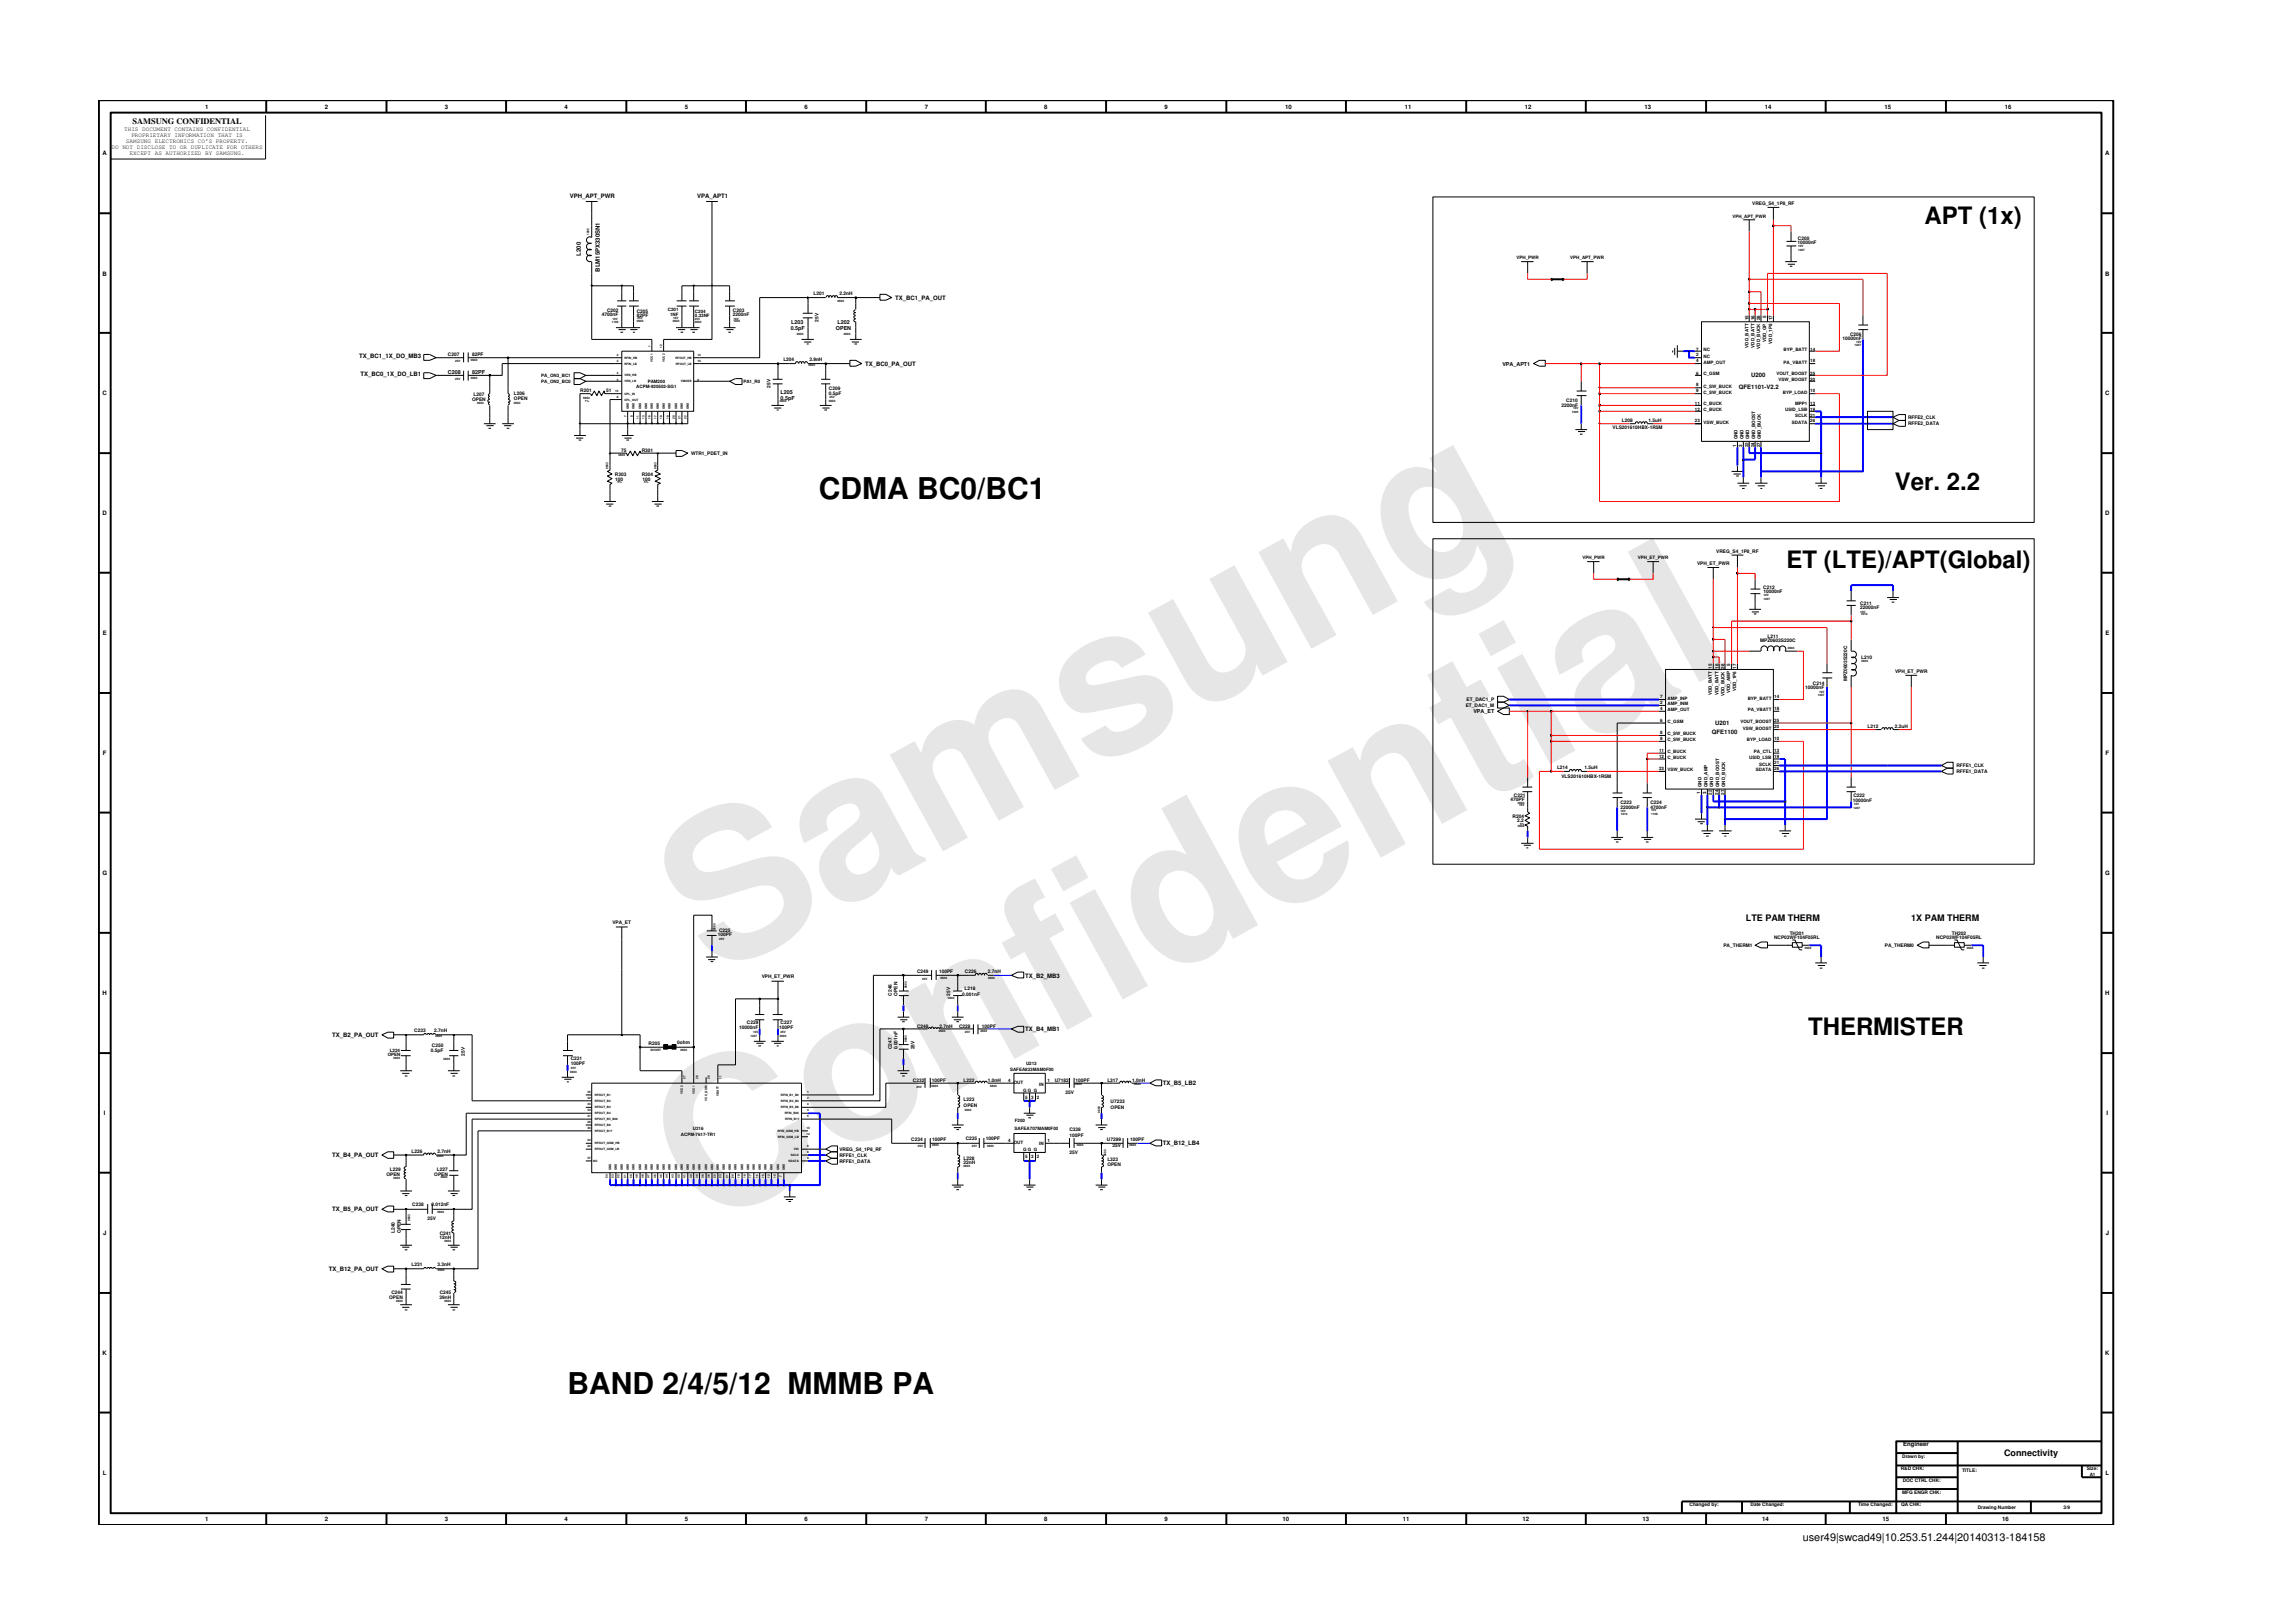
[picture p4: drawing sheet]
<svg xmlns="http://www.w3.org/2000/svg" width="297mm" height="210mm" viewBox="0 0 297 210" stroke-linecap="round" stroke-linejoin="round" font-family="sans-serif">
<defs><g id="words">
<g font-size="26.5" fill="#e6e6e6">
<text x="92.4" y="126.7" transform="rotate(-29 92.4 126.7)">Samsung</text>
<text x="91.1" y="159.4" transform="rotate(-29 91.1 159.4)">Confidential</text>
</g>
<g font-size="3.9">
<text x="106.1" y="64.6">CDMA BC0/BC1</text>
<text x="73.5" y="180.5">BAND 2/4/5/12 MMMB PA</text>
</g>
<g font-size="3.1">
<text x="249.3" y="29.1">APT (1x)</text>
<text x="245.5" y="63.4">Ver. 2.2</text>
<text x="231.4" y="73.5">ET (LTE)/APT(Global)</text>
<text x="234.2" y="134.1">THERMISTER</text>
</g>
<text font-size="1.4" x="233.5" y="199.7">user49|swcad49|10.253.51.244|20140313-184158</text>
<g font-size="1.2">
<text x="226.2" y="119.3">LTE PAM THERM</text>
<text x="247.6" y="119.3">1X PAM THERM</text>
<text x="259.6" y="188.7">Connectivity</text>
</g>
<text font-size="1.1" x="17.2" y="16.1">SAMSUNG CONFIDENTIAL</text>
<g font-size=".8">
<text x="16.1" y="17">THIS DOCUMENT CONTAINS CONFIDENTIAL</text>
<text x="17" y="17.8">PROPRIETARY INFORMATION THAT IS</text>
<text x="26.6" y="14.1">1</text>
<text x="42.1" y="14.1">2</text>
<text x="57.6" y="14.1">3</text>
<text x="73.1" y="14.1">4</text>
<text x="88.7" y="14.1">5</text>
<text x="104.2" y="14.1">6</text>
<text x="119.8" y="14.1">7</text>
<text x="135.3" y="14.1">8</text>
<text x="150.9" y="14.1">9</text>
<text x="166.5" y="14.1">10</text>
<text x="182" y="14.1">11</text>
<text x="197.5" y="14.1">12</text>
<text x="213" y="14.1">13</text>
<text x="228.6" y="14.1">14</text>
<text x="244.1" y="14.1">15</text>
<text x="259.7" y="14.1">16</text>
<text x="13.3" y="20.1">A</text>
<text x="14.5" y="19.3">DO NOT DISCLOSE TO OR DUPLICATE FOR OTHERS</text>
<text x="16.3" y="18.5">SAMSUNG ELECTRONICS CO’S PROPERTY.</text>
<text x="16.8" y="20.1">EXCEPT AS AUTHORIZED BY SAMSUNG.</text>
<text x="272.7" y="20.1">A</text>
<text x="73.8" y="25.6">VPH_APT_PWR</text>
<text x="90.3" y="25.6">VPA_APT1</text>
<text x="13.3" y="35.7">B</text>
<text x="75.2" y="33.1" transform="rotate(-90 75.2 33.1)">L200</text>
<text x="77.7" y="35.2" transform="rotate(-90 77.7 35.2)">BLM15PX330SN1</text>
<text x="272.7" y="35.7">B</text>
<text x="116" y="38.8">TX_BC1_PA_OUT</text>
<text x="46.5" y="46.4">TX_BC1_1X_DO_MB3</text>
<text x="112.1" y="47.4">TX_BC0_PA_OUT</text>
<text x="13.3" y="51.2">C</text>
<text x="46.7" y="48.7">TX_BC0_1X_DO_LB1</text>
<text x="225.2" y="50.4">QFE1101-V2.2</text>
<text x="226.9" y="48.9">U200</text>
<text x="272.7" y="51.2">C</text>
<text x="13.3" y="66.8">D</text>
<text x="272.7" y="66.8">D</text>
<text x="13.3" y="82.3">E</text>
<text x="272.7" y="82.3">E</text>
<text x="221.8" y="95">QFE1100</text>
<text x="222.2" y="93.9">U201</text>
<text x="13.3" y="97.8">F</text>
<text x="272.8" y="97.8">F</text>
<text x="13.3" y="113.3">G</text>
<text x="272.7" y="113.3">G</text>
<text x="13.3" y="128.9">H</text>
<text x="132.8" y="126.6">TX_B2_MB3</text>
<text x="272.7" y="128.9">H</text>
<text x="43.1" y="134.3">TX_B2_PA_OUT</text>
<text x="132.8" y="133.6">TX_B4_MB1</text>
<text x="150.7" y="140.6">TX_B5_LB2</text>
<text x="13.5" y="144.4">I</text>
<text x="43.1" y="149.9">TX_B4_PA_OUT</text>
<text x="150.7" y="148.4">TX_B12_LB4</text>
<text x="272.9" y="144.4">I</text>
<text x="13.4" y="160">J</text>
<text x="43.1" y="156.9">TX_B5_PA_OUT</text>
<text x="272.8" y="160">J</text>
<text x="42.6" y="164.6">TX_B12_PA_OUT</text>
<text x="13.3" y="175.5">K</text>
<text x="272.7" y="175.5">K</text>
<text x="13.3" y="191.1">L</text>
<text x="246.5" y="187.3">Engineer</text>
<text x="272.8" y="191.1">L</text>
<text x="26.6" y="197.1">1</text>
<text x="42.1" y="197.1">2</text>
<text x="57.6" y="197.1">3</text>
<text x="73.1" y="197.1">4</text>
<text x="88.7" y="197.1">5</text>
<text x="104.2" y="197.1">6</text>
<text x="119.8" y="197.1">7</text>
<text x="135.3" y="197.1">8</text>
<text x="150.9" y="197.1">9</text>
<text x="166.1" y="197.1">10</text>
<text x="181.7" y="197.1">11</text>
<text x="197.2" y="197.1">12</text>
<text x="212.8" y="197.1">13</text>
<text x="228.3" y="197.1">14</text>
<text x="243.9" y="197.1">15</text>
<text x="259.4" y="197.1">16</text>
</g>
<g font-size=".7">
<text x="102.4" y="42.8">0.5pF</text>
<text x="102.5" y="42">L203</text>
<text x="108.3" y="42.8">OPEN</text>
<text x="108.5" y="42">L202</text>
<text x="194.6" y="47.3">VPA_APT1</text>
<text x="58" y="48.5">C208</text>
<text x="61.2" y="48.5">82PF</text>
<text x="101.1" y="51.8">0.5pF</text>
<text x="101.1" y="51">L205</text>
<text x="190.9" y="92.4">VPA_ET</text>
</g>
<g font-size=".6">
<text x="224.4" y="28.2">VPH_APT_PWR</text>
<text x="227" y="26.5">VREG_S4_1P8_RF</text>
<text x="196.5" y="33.6">VPH_PWR</text>
<text x="203.4" y="33.6">VPH_APT_PWR</text>
<text x="232.8" y="31.6">10000nF</text>
<text x="232.9" y="31.1">C200</text>
<text x="78" y="41">4700nF</text>
<text x="78.6" y="40.4">C202</text>
<text x="82.5" y="41.1">82PF</text>
<text x="82.5" y="40.5">C205</text>
<text x="86.5" y="40.3">C201</text>
<text x="86.8" y="40.9">1NF</text>
<text x="90" y="41.1">0.33NF</text>
<text x="90" y="40.5">C204</text>
<text x="94.9" y="41">2200nF</text>
<text x="94.9" y="40.4">C203</text>
<text x="105.4" y="38.2">L201</text>
<text x="106" y="41.7" transform="rotate(-90 106 41.7)">25V</text>
<text x="108.7" y="38.2">2.2nH</text>
<text x="226.5" y="41.5" transform="rotate(-90 226.5 41.5)">15</text>
<text x="227.3" y="41.5" transform="rotate(-90 227.3 41.5)">16</text>
<text x="228" y="41.5" transform="rotate(-90 228 41.5)">28</text>
<text x="228.8" y="41.2" transform="rotate(-90 228.8 41.2)">5</text>
<text x="229.6" y="41.5" transform="rotate(-90 229.6 41.5)">17</text>
<text x="58" y="46.1">C207</text>
<text x="61.2" y="46.1">82PF</text>
<text x="101.5" y="46.8">L204</text>
<text x="104.8" y="46.8">3.9nH</text>
<text x="219.7" y="46.9">4</text>
<text x="219.7" y="46.2">2</text>
<text x="219.7" y="45.4">7</text>
<text x="220.7" y="47.1">AMP_OUT</text>
<text x="220.7" y="46.3">NC</text>
<text x="220.7" y="45.5">NC</text>
<text x="226.5" y="45" transform="rotate(-90 226.5 45)">VDD_BATT</text>
<text x="227.3" y="45" transform="rotate(-90 227.3 45)">VDD_BATT</text>
<text x="228" y="45.2" transform="rotate(-90 228 45.2)">VDD_BUCK</text>
<text x="228.8" y="44.3" transform="rotate(-90 228.8 44.3)">VDD_GP</text>
<text x="229.6" y="44.5" transform="rotate(-90 229.6 44.5)">VDD_1P8</text>
<text x="231.1" y="47.1">PA_VBATT</text>
<text x="231.1" y="45.5">BYP_BATT</text>
<text x="234.5" y="46.9">18</text>
<text x="234.5" y="45.4">14</text>
<text x="238.7" y="44.1">10000nF</text>
<text x="239.7" y="43.5">C206</text>
<text x="61.2" y="51.9">OPEN</text>
<text x="61.3" y="51.3">L207</text>
<text x="66.6" y="51.8">OPEN</text>
<text x="66.6" y="51.2">L206</text>
<text x="70.1" y="48.8">PA_ON3_BC1</text>
<text x="70.1" y="49.6">PA_ON2_BC0</text>
<text x="75.2" y="50.7">R201</text>
<text x="78.5" y="50.7">51</text>
<text x="82.4" y="50.3">ACPM-920502-SG1</text>
<text x="83.9" y="49.6">PAM200</text>
<text x="96.3" y="49.6">PA1_R0</text>
<text x="99.8" y="50.2" transform="rotate(-90 99.8 50.2)">25V</text>
<text x="107.4" y="50.6">C209</text>
<text x="107.4" y="51.2">0.5pF</text>
<text x="202.3" y="52.7">2200nF</text>
<text x="202.9" y="52.1">C210</text>
<text x="219.6" y="52.4">11</text>
<text x="219.6" y="53.2">12</text>
<text x="219.7" y="48.5">6</text>
<text x="219.7" y="50.1">8</text>
<text x="219.7" y="50.8">9</text>
<text x="220.7" y="48.6">C_GSM</text>
<text x="220.7" y="50.2">C_SW_BUCK</text>
<text x="220.7" y="51">C_SW_BUCK</text>
<text x="220.7" y="52.5">C_BUCK</text>
<text x="220.7" y="53.3">C_BUCK</text>
<text x="230.1" y="48.6">VOUT_BOOST</text>
<text x="230.4" y="49.4">VSW_BOOST</text>
<text x="231" y="51">BYP_LOAD</text>
<text x="231.3" y="53.3">USID_LSB</text>
<text x="232.5" y="52.5">MPP1</text>
<text x="234.5" y="53.2">19</text>
<text x="234.5" y="49.3">20</text>
<text x="234.5" y="54">21</text>
<text x="234.5" y="48.5">25</text>
<text x="234.5" y="52.4">13</text>
<text x="234.5" y="50.8">10</text>
<text x="80.4" y="58.5">75</text>
<text x="83.1" y="58.5">R301</text>
<text x="89.5" y="58.9">WTR1_PDET_IN</text>
<text x="208.9" y="55.6">VLS201610HBX-1R5M</text>
<text x="210.1" y="54.6">L208</text>
<text x="213.6" y="54.6">1.5uH</text>
<text x="219.6" y="54.7">23</text>
<text x="220.7" y="54.9">VSW_BUCK</text>
<text x="224.9" y="57.9" transform="rotate(-90 224.9 57.9)">1</text>
<text x="225.1" y="56.9" transform="rotate(-90 225.1 56.9)">GND</text>
<text x="225.7" y="57.9" transform="rotate(-90 225.7 57.9)">3</text>
<text x="225.8" y="56.9" transform="rotate(-90 225.8 56.9)">GND</text>
<text x="226.5" y="57.9" transform="rotate(-90 226.5 57.9)">22</text>
<text x="226.6" y="56.9" transform="rotate(-90 226.6 56.9)">GND</text>
<text x="227.3" y="57.9" transform="rotate(-90 227.3 57.9)">24</text>
<text x="227.4" y="56.9" transform="rotate(-90 227.4 56.9)">GND_BOOST</text>
<text x="228" y="57.9" transform="rotate(-90 228 57.9)">27</text>
<text x="228.1" y="56.9" transform="rotate(-90 228.1 56.9)">GND_BUCK</text>
<text x="232.1" y="54.9">SDATA</text>
<text x="232.5" y="54">SCLK</text>
<text x="234.5" y="54.7">26</text>
<text x="247.2" y="54.3">RFFE2_CLK</text>
<text x="247.2" y="55.1">RFFE2_DATA</text>
<text x="79.7" y="61.7">R303</text>
<text x="79.7" y="62.3">100</text>
<text x="83.1" y="61.7">R304</text>
<text x="83.2" y="62.3">100</text>
<text x="222.3" y="71.6">VREG_S4_1P8_RF</text>
<text x="205" y="72.5">VPH_PWR</text>
<text x="212.2" y="72.5">VPH_ET_PWR</text>
<text x="219.8" y="73.2">VPH_ET_PWR</text>
<text x="228.4" y="76.3">C212</text>
<text x="228.4" y="76.9">10000nF</text>
<text x="228" y="83.2">MPZ0603S220C</text>
<text x="229" y="82.6">L211</text>
<text x="241" y="78.3">C211</text>
<text x="241" y="78.9">22000nF</text>
<text x="221.8" y="86.6" transform="rotate(-90 221.8 86.6)">15</text>
<text x="224.1" y="89.8" transform="rotate(-90 224.1 89.8)">VDD_AMP</text>
<text x="224.1" y="86.3" transform="rotate(-90 224.1 86.3)">5</text>
<text x="224.9" y="89.6" transform="rotate(-90 224.9 89.6)">VDD_1P8</text>
<text x="224.9" y="86.6" transform="rotate(-90 224.9 86.6)">17</text>
<text x="233.8" y="89.3">10000nF</text>
<text x="234.8" y="88.7">C214</text>
<text x="239.3" y="88.3" transform="rotate(-90 239.3 88.3)">MPZ0603S220C</text>
<text x="241.1" y="85.3">L210</text>
<text x="245.5" y="87.1">VPH_ET_PWR</text>
<text x="189.9" y="91.6">ET_DAC1_M</text>
<text x="190" y="90.9">ET_DAC1_P</text>
<text x="215.1" y="95.1">8</text>
<text x="215.1" y="95.9">9</text>
<text x="215.1" y="92">4</text>
<text x="215.1" y="93.6">6</text>
<text x="215.1" y="90.5">7</text>
<text x="215.1" y="91.2">2</text>
<text x="216" y="90.6">AMP_INP</text>
<text x="216" y="95.3">C_SW_BUCK</text>
<text x="216" y="92.1">AMP_OUT</text>
<text x="216" y="93.7">C_GSM</text>
<text x="216" y="91.4">AMP_INM</text>
<text x="221.8" y="90.1" transform="rotate(-90 221.8 90.1)">VDD_BATT</text>
<text x="222.6" y="90.1" transform="rotate(-90 222.6 90.1)">VDD_BATT 16</text>
<text x="223.4" y="90.2" transform="rotate(-90 223.4 90.2)">VDD_BUCK 28</text>
<text x="225.5" y="93.7">VOUT_BOOST</text>
<text x="225.8" y="94.5">VSW_BOOST</text>
<text x="226.4" y="92.1">PA_VBATT</text>
<text x="226.4" y="90.6">BYP_BATT</text>
<text x="229.8" y="92">18</text>
<text x="229.8" y="94.3">20</text>
<text x="229.8" y="90.5">14</text>
<text x="229.8" y="93.6">25</text>
<text x="229.8" y="95.9">10</text>
<text x="241.9" y="94.3">L212</text>
<text x="245.5" y="94.3">2.2uH</text>
<text x="201.7" y="99.7">L214</text>
<text x="202.3" y="100.8">VLS201610HBX-1R5M</text>
<text x="205.3" y="99.7">1.5uH</text>
<text x="214.9" y="99.8">23</text>
<text x="214.9" y="97.5">11</text>
<text x="214.9" y="98.2">12</text>
<text x="216" y="96">C_SW_BUCK</text>
<text x="216" y="99.9">VSW_BUCK</text>
<text x="216" y="97.6">C_BUCK</text>
<text x="216" y="98.3">C_BUCK</text>
<text x="220.4" y="102" transform="rotate(-90 220.4 102)">GND</text>
<text x="221.2" y="102" transform="rotate(-90 221.2 102)">GND_AMP</text>
<text x="221.9" y="102" transform="rotate(-90 221.9 102)">GND</text>
<text x="222.7" y="102" transform="rotate(-90 222.7 102)">GND_BOOST</text>
<text x="223.5" y="102" transform="rotate(-90 223.5 102)">GND_BUCK</text>
<text x="226.3" y="96">BYP_LOAD</text>
<text x="226.6" y="98.3">USID_LSB</text>
<text x="227.2" y="97.6">PA_CTL</text>
<text x="227.5" y="99.9">SDATA</text>
<text x="227.9" y="99.2">SCLK</text>
<text x="229.8" y="98.2">19</text>
<text x="229.8" y="99">21</text>
<text x="229.8" y="99.8">26</text>
<text x="229.8" y="97.5">13</text>
<text x="253.4" y="100.2">RFFE1_DATA</text>
<text x="253.4" y="99.4">RFFE1_CLK</text>
<text x="195.7" y="103.8">470PF</text>
<text x="195.9" y="105.9">R204</text>
<text x="196.1" y="103.2">C221</text>
<text x="196.5" y="106.5">2.2</text>
<text x="209.9" y="104.8">22000nF</text>
<text x="209.9" y="104.2">C223</text>
<text x="213.8" y="104.2">C224</text>
<text x="213.8" y="104.8">4700nF</text>
<text x="220.2" y="102.9" transform="rotate(-90 220.2 102.9)">1</text>
<text x="221" y="102.9" transform="rotate(-90 221 102.9)">3</text>
<text x="221.8" y="103" transform="rotate(-90 221.8 103)">22</text>
<text x="222.6" y="103" transform="rotate(-90 222.6 103)">24</text>
<text x="223.4" y="103" transform="rotate(-90 223.4 103)">27</text>
<text x="240" y="103.9">10000nF</text>
<text x="240.1" y="103.3">C222</text>
<text x="79.3" y="119.7">VPA_ET</text>
<text x="93" y="121.3">100PF</text>
<text x="93.2" y="120.7">C225</text>
<text x="223.3" y="122.7">PA_THERM1</text>
<text x="229.8" y="121.7">NCP03WF104F05RL</text>
<text x="231.8" y="121.1">TH201</text>
<text x="244.2" y="122.7">PA_THERM0</text>
<text x="250.8" y="121.7">NCP03WF104F05RL</text>
<text x="252.8" y="121.1">TH202</text>
<text x="98.7" y="126.7">VPH_ET_PWR</text>
<text x="115.5" y="129" transform="rotate(-90 115.5 129)">C246</text>
<text x="116.3" y="129" transform="rotate(-90 116.3 129)">OPEN</text>
<text x="118.8" y="126.1">C249</text>
<text x="121.6" y="126.1">100PF</text>
<text x="123.1" y="129" transform="rotate(-90 123.1 129)">25V</text>
<text x="124.6" y="129.1">0.001nF</text>
<text x="124.9" y="128.3">L218</text>
<text x="125" y="126.1">C226</text>
<text x="128" y="126.1">2.7nH</text>
<text x="50.2" y="136.8">OPEN</text>
<text x="50.5" y="136.3">L224</text>
<text x="53.7" y="133.8">C233</text>
<text x="55.8" y="136.3">0.5pF</text>
<text x="55.9" y="135.7">C250</text>
<text x="56.2" y="133.8">2.7nH</text>
<text x="60.2" y="136.8" transform="rotate(-90 60.2 136.8)">25V</text>
<text x="73.9" y="137.4">C231</text>
<text x="73.9" y="138">100PF</text>
<text x="84" y="135.4">R205</text>
<text x="87.7" y="135.2">0ohm</text>
<text x="95.8" y="133.3">10000nF</text>
<text x="96.8" y="132.7">C229</text>
<text x="101" y="133.3">100PF</text>
<text x="101.1" y="132.7">C227</text>
<text x="115.5" y="135.9" transform="rotate(-90 115.5 135.9)">C247</text>
<text x="116.3" y="135.9" transform="rotate(-90 116.3 135.9)">0.001nF</text>
<text x="118.5" y="135.9" transform="rotate(-90 118.5 135.9)">25V</text>
<text x="118.8" y="133.1">C248</text>
<text x="121.7" y="133.1">2.7nH</text>
<text x="124.2" y="133.1">C228</text>
<text x="127.2" y="133.1">100PF</text>
<text x="132.9" y="138">U213</text>
<text x="118.3" y="140.2">C232</text>
<text x="120.7" y="140.2">100PF</text>
<text x="124.8" y="140.2">L222</text>
<text x="124.8" y="142.6">L223</text>
<text x="124.8" y="143.5">OPEN</text>
<text x="128" y="140.2">1.0nH</text>
<text x="130.6" y="140.2">4</text>
<text x="130.8" y="138.8">SAFEA833MAM0F00</text>
<text x="131.3" y="140.5">OUT</text>
<text x="132.6" y="141.4">G G G</text>
<text x="132.8" y="142.4">5</text>
<text x="133.6" y="142.4">3</text>
<text x="134.3" y="142.4">2</text>
<text x="134.6" y="140.7">IN</text>
<text x="135.7" y="140.2">1</text>
<text x="136.6" y="140.2">U7182</text>
<text x="138" y="141.7">25V</text>
<text x="139.3" y="140.2">100PF</text>
<text x="143.5" y="140.2">L317</text>
<text x="143.9" y="143.6">OPEN</text>
<text x="143.9" y="142.9">U7233</text>
<text x="146.7" y="140.2">1.0nH</text>
<text x="53.3" y="149.3">L226</text>
<text x="56.7" y="149.3">2.7nH</text>
<text x="88.2" y="147.1">ACPM-7617-TR1</text>
<text x="89.8" y="146.4">U216</text>
<text x="108.7" y="149.1">VREG_S4_1P8_RF</text>
<text x="108.7" y="149.9">RFFE1_CLK</text>
<text x="118.1" y="147.9">C234</text>
<text x="120.8" y="147.9">100PF</text>
<text x="125.1" y="147.7">C235</text>
<text x="127.7" y="147.7">100PF</text>
<text x="130.6" y="147.9">4</text>
<text x="131.3" y="148.2">OUT</text>
<text x="131.4" y="146.4">SAFEA707MAM0F00</text>
<text x="131.5" y="145.4">F200</text>
<text x="132.6" y="149.1">G G G</text>
<text x="134.6" y="148.4">IN</text>
<text x="135.7" y="147.9">1</text>
<text x="138.5" y="149.5">25V</text>
<text x="138.5" y="147.3">100PF</text>
<text x="138.5" y="146.5">C338</text>
<text x="143.4" y="147.9">U7299</text>
<text x="144.1" y="148.6">25V</text>
<text x="146.4" y="147.9">100PF</text>
<text x="50.1" y="152.3">OPEN</text>
<text x="50.5" y="151.8">L229</text>
<text x="56.3" y="152.3">OPEN</text>
<text x="56.6" y="151.8">L227</text>
<text x="108.7" y="150.6">RFFE1_DATA</text>
<text x="124.8" y="150.2">L228</text>
<text x="124.8" y="150.8">22nH</text>
<text x="132.8" y="150.1">5</text>
<text x="133.6" y="150.1">3</text>
<text x="134.3" y="150.1">2</text>
<text x="143.5" y="150.4">L323</text>
<text x="143.5" y="151">OPEN</text>
<text x="51.2" y="159.7" transform="rotate(-90 51.2 159.7)">L240</text>
<text x="51.9" y="159.7" transform="rotate(-90 51.9 159.7)">OPEN</text>
<text x="53.4" y="156.3">C238</text>
<text x="55.4" y="158">25V</text>
<text x="55.9" y="156.3">0.012nF</text>
<text x="56.9" y="160.5">12nH</text>
<text x="57" y="160">C241</text>
<text x="50.7" y="167.7">C244</text>
<text x="53.3" y="164.1">L231</text>
<text x="56.7" y="164.1">3.3nH</text>
<text x="57" y="167.7">C245</text>
<text x="50.4" y="168.3">OPEN</text>
<text x="56.9" y="168.3">39nH</text>
<text x="246.2" y="190.4">R&amp;D CHK:</text>
<text x="246.4" y="188.9">Drawn by:</text>
<text x="254.2" y="190.7">TITLE:</text>
<text x="270.3" y="190.4">Size:</text>
<text x="270.7" y="191.2">A1</text>
<text x="218.9" y="195.1">Changed by:</text>
<text x="226.8" y="195.1">Date Changed:</text>
<text x="240.7" y="195.1">Time Changed:</text>
<text x="246.3" y="195.1">QA CHK:</text>
<text x="246.4" y="193.6">MFG ENGR CHK:</text>
<text x="246.5" y="192">DOC CTRL CHK:</text>
<text x="256.2" y="195.5">Drawing Number</text>
<text x="267.3" y="195.5">3/9</text>
</g>
<g font-size=".4">
<text x="76.3" y="30.4" transform="rotate(-90 76.3 30.4)">1005</text>
<text x="232.9" y="32.5">1207</text>
<text x="232.9" y="32.1">10V</text>
<text x="79.3" y="41.9">1106</text>
<text x="79.4" y="41.4">10V</text>
<text x="82.5" y="41.7">0603</text>
<text x="82.6" y="41.4">25V</text>
<text x="87.2" y="41.7">0603</text>
<text x="87.2" y="41.4">16V</text>
<text x="90" y="41.9">0603</text>
<text x="90" y="41.4">25V</text>
<text x="95" y="41.7">1005</text>
<text x="95" y="41.4">10V</text>
<text x="108.5" y="39.2">0603</text>
<text x="59" y="46.9">25V</text>
<text x="61" y="46.7">0603</text>
<text x="79.9" y="46.2">2</text>
<text x="79.9" y="46.9">3</text>
<text x="80.9" y="46.5">RFIN_HB</text>
<text x="80.9" y="47.2">RFIN_LB</text>
<text x="84.3" y="44.9" transform="rotate(-90 84.3 44.9)">1</text>
<text x="84.6" y="46.9" transform="rotate(-90 84.6 46.9)">VCC1</text>
<text x="85.8" y="45.1" transform="rotate(-90 85.8 45.1)">12</text>
<text x="86.1" y="46.9" transform="rotate(-90 86.1 46.9)">VCC2</text>
<text x="87.5" y="46.5">RFOUT_HB</text>
<text x="87.5" y="47.2">RFOUT_LB</text>
<text x="90.4" y="46.2">14</text>
<text x="90.4" y="46.9">10</text>
<text x="103.2" y="43.4">0603</text>
<text x="104.7" y="47.4">0603</text>
<text x="109.3" y="43.4">0603</text>
<text x="240.2" y="44.8">1207</text>
<text x="240.5" y="44.4">10V</text>
<text x="59" y="49.2">25V</text>
<text x="61" y="49.1">0603</text>
<text x="61.8" y="52.4">0603</text>
<text x="66.6" y="52.4">0603</text>
<text x="75.5" y="51.7">0603</text>
<text x="75.8" y="52.1">1%</text>
<text x="79.7" y="50.8">15</text>
<text x="79.9" y="51.6">8</text>
<text x="79.9" y="48.5">4</text>
<text x="79.9" y="49.3">5</text>
<text x="80.9" y="51.1">CPL_IN</text>
<text x="80.9" y="51.9">CPL_OUT</text>
<text x="80.9" y="48.8">VEN_HB</text>
<text x="80.9" y="49.5">VEN_LB</text>
<text x="81.4" y="53" transform="rotate(-90 81.4 53)">GND</text>
<text x="82.2" y="53" transform="rotate(-90 82.2 53)">GND</text>
<text x="83.1" y="53" transform="rotate(-90 83.1 53)">GND</text>
<text x="83.8" y="53" transform="rotate(-90 83.8 53)">GND</text>
<text x="84.6" y="53" transform="rotate(-90 84.6 53)">GND</text>
<text x="85.3" y="53" transform="rotate(-90 85.3 53)">GND</text>
<text x="86.1" y="53" transform="rotate(-90 86.1 53)">GND</text>
<text x="86.9" y="53" transform="rotate(-90 86.9 53)">GND</text>
<text x="87.7" y="53" transform="rotate(-90 87.7 53)">GND</text>
<text x="88.2" y="49.5">VMODE</text>
<text x="88.5" y="53" transform="rotate(-90 88.5 53)">GND</text>
<text x="89.2" y="53" transform="rotate(-90 89.2 53)">GND</text>
<text x="90.4" y="49.3">6</text>
<text x="101" y="52.1">0603</text>
<text x="107.4" y="52">0603</text>
<text x="107.5" y="51.6">25V</text>
<text x="203.6" y="53.5">1005</text>
<text x="203.8" y="53">10V</text>
<text x="80.1" y="59.1">0603</text>
<text x="81.1" y="54" transform="rotate(-90 81.1 54)">7</text>
<text x="82" y="54" transform="rotate(-90 82 54)">9</text>
<text x="82.7" y="54.2" transform="rotate(-90 82.7 54.2)">11</text>
<text x="83.5" y="54.2" transform="rotate(-90 83.5 54.2)">13</text>
<text x="84.3" y="54.2" transform="rotate(-90 84.3 54.2)">16</text>
<text x="85" y="54.2" transform="rotate(-90 85 54.2)">17</text>
<text x="85.8" y="54.2" transform="rotate(-90 85.8 54.2)">18</text>
<text x="86.6" y="54.2" transform="rotate(-90 86.6 54.2)">19</text>
<text x="87.4" y="54.2" transform="rotate(-90 87.4 54.2)">20</text>
<text x="88.2" y="54.2" transform="rotate(-90 88.2 54.2)">21</text>
<text x="88.9" y="54.2" transform="rotate(-90 88.9 54.2)">22</text>
<text x="78.8" y="60.8" transform="rotate(-90 78.8 60.8)">0603</text>
<text x="80" y="62.6">5%</text>
<text x="83.5" y="62.6">5%</text>
<text x="85" y="60.8" transform="rotate(-90 85 60.8)">0603</text>
<text x="228.4" y="77.8">1207</text>
<text x="228.4" y="77.3">10V</text>
<text x="241" y="79.4">10V</text>
<text x="241.1" y="79.7">1810</text>
<text x="231.6" y="84">0603</text>
<text x="235.6" y="89.7">10V</text>
<text x="241.2" y="85.8">0603</text>
<text x="235.5" y="90.2">1207</text>
<text x="196.6" y="107.2">0603</text>
<text x="196.6" y="104.2">0603</text>
<text x="196.8" y="104.5">16V</text>
<text x="196.9" y="106.8">5%</text>
<text x="209.9" y="105.2">10V</text>
<text x="210" y="105.5">1810</text>
<text x="213.9" y="105.5">1106</text>
<text x="213.9" y="105">10V</text>
<text x="240.1" y="104.8">1207</text>
<text x="240.1" y="104.3">10V</text>
<text x="92.7" y="120.5" transform="rotate(-90 92.7 120.5)">0603</text>
<text x="93.2" y="121.8">25V</text>
<text x="233.8" y="122.9">0603</text>
<text x="254.8" y="122.9">0603</text>
<text x="117.5" y="128" transform="rotate(-90 117.5 128)">0603</text>
<text x="119.5" y="126.9">25V</text>
<text x="121.8" y="126.8">0603</text>
<text x="122.8" y="129.4">0603</text>
<text x="128" y="126.8">0603</text>
<text x="51" y="137.1">0603</text>
<text x="56.4" y="134.3">0603</text>
<text x="57.4" y="137.3">0603</text>
<text x="84.3" y="136.1">SHORT</text>
<text x="88.2" y="136.1">0603</text>
<text x="97.2" y="134.3">1207</text>
<text x="97.6" y="133.9">10V</text>
<text x="101" y="134.3">0603</text>
<text x="101.1" y="133.9">25V</text>
<text x="117.5" y="135" transform="rotate(-90 117.5 135)">0603</text>
<text x="121.6" y="133.7">0603</text>
<text x="125" y="133.9">25V</text>
<text x="127" y="133.7">0603</text>
<text x="73.8" y="139">0603</text>
<text x="73.9" y="138.5">25V</text>
<text x="76.1" y="142.4">32</text>
<text x="76.1" y="143.9">33</text>
<text x="76.1" y="143.2">34</text>
<text x="76.1" y="141.6">35</text>
<text x="77.1" y="142.7">RFOUT_B2</text>
<text x="77.1" y="143.6">RFOUT_B3</text>
<text x="77.1" y="142">RFOUT_B1</text>
<text x="88.5" y="141.7" transform="rotate(-90 88.5 141.7)">VCC2</text>
<text x="88.8" y="139.8" transform="rotate(-90 88.8 139.8)">27</text>
<text x="90" y="141.7" transform="rotate(-90 90 141.7)">VCC1</text>
<text x="90.4" y="139.8" transform="rotate(-90 90.4 139.8)">28</text>
<text x="91.6" y="142.6" transform="rotate(-90 91.6 142.6)">VCC_GSM</text>
<text x="91.9" y="139.8" transform="rotate(-90 91.9 139.8)">26</text>
<text x="93.1" y="142" transform="rotate(-90 93.1 142)">VBATT</text>
<text x="93.5" y="139.8" transform="rotate(-90 93.5 139.8)">11</text>
<text x="101.2" y="142">RFIN_B1_B2</text>
<text x="101.2" y="143.6">RFIN_B5_B8</text>
<text x="101.2" y="142.7">RFIN_B3_B4</text>
<text x="104.6" y="143.9">3</text>
<text x="104.6" y="141.6">1</text>
<text x="104.6" y="143.2">4</text>
<text x="104.6" y="142.4">2</text>
<text x="118.7" y="140.9">25V</text>
<text x="120.7" y="140.8">0603</text>
<text x="125" y="143.9">0603</text>
<text x="128.3" y="140.8">0603</text>
<text x="139.3" y="140.6">0603</text>
<text x="146.9" y="140.6">0603</text>
<text x="56.6" y="149.9">0603</text>
<text x="76.1" y="144.7">31</text>
<text x="76.1" y="147.8">24</text>
<text x="76.1" y="145.5">29</text>
<text x="76.1" y="146.3">30</text>
<text x="76.1" y="148.6">22</text>
<text x="77.1" y="145.1">RFOUT_B5_B26</text>
<text x="77.1" y="144.4">RFOUT_B4</text>
<text x="77.1" y="148.3">RFOUT_GSM_HB</text>
<text x="77.1" y="145.9">RFOUT_B8</text>
<text x="77.1" y="146.6">RFOUT_B17</text>
<text x="77.1" y="149">RFOUT_GSM_LB</text>
<text x="100.7" y="146.6">RFIN_GSM_HB</text>
<text x="100.8" y="147.4">RFIN_GSM_LB</text>
<text x="101.7" y="144.4">RFIN_B26</text>
<text x="101.7" y="145.1">RFIN_B17</text>
<text x="102.4" y="149.8">SCLK</text>
<text x="102.8" y="149">VIO</text>
<text x="104.5" y="146.3">13</text>
<text x="104.5" y="147.1">14</text>
<text x="104.6" y="148.6">6</text>
<text x="104.6" y="149.4">8</text>
<text x="104.6" y="144.7">5</text>
<text x="118.9" y="148.6">25V</text>
<text x="120.8" y="148.5">0603</text>
<text x="125.9" y="148.6">25V</text>
<text x="127.9" y="148.6">0603</text>
<text x="139.5" y="148.5">0603</text>
<text x="142.5" y="144.1" transform="rotate(-90 142.5 144.1)">0603</text>
<text x="143.3" y="149.8" transform="rotate(-90 143.3 149.8)">0603</text>
<text x="146.3" y="148.4">0603</text>
<text x="51" y="152.8">0603</text>
<text x="57.1" y="152.6">0603</text>
<text x="76.1" y="150.2">37</text>
<text x="76.9" y="150.5">NC</text>
<text x="78.7" y="152.6" transform="rotate(-90 78.7 152.6)">54</text>
<text x="79.2" y="151.6" transform="rotate(-90 79.2 151.6)">GND</text>
<text x="79.5" y="152.6" transform="rotate(-90 79.5 152.6)">53</text>
<text x="79.9" y="151.6" transform="rotate(-90 79.9 151.6)">GND</text>
<text x="80.3" y="152.6" transform="rotate(-90 80.3 152.6)">52</text>
<text x="80.7" y="151.6" transform="rotate(-90 80.7 151.6)">GND</text>
<text x="81.1" y="152.6" transform="rotate(-90 81.1 152.6)">51</text>
<text x="81.4" y="151.6" transform="rotate(-90 81.4 151.6)">GND</text>
<text x="81.9" y="152.6" transform="rotate(-90 81.9 152.6)">50</text>
<text x="82.2" y="151.6" transform="rotate(-90 82.2 151.6)">GND</text>
<text x="82.6" y="152.6" transform="rotate(-90 82.6 152.6)">49</text>
<text x="83.1" y="151.6" transform="rotate(-90 83.1 151.6)">GND</text>
<text x="83.4" y="152.6" transform="rotate(-90 83.4 152.6)">48</text>
<text x="83.8" y="151.6" transform="rotate(-90 83.8 151.6)">GND</text>
<text x="84.2" y="152.6" transform="rotate(-90 84.2 152.6)">47</text>
<text x="84.6" y="151.6" transform="rotate(-90 84.6 151.6)">GND</text>
<text x="85" y="152.6" transform="rotate(-90 85 152.6)">46</text>
<text x="85.3" y="151.6" transform="rotate(-90 85.3 151.6)">GND</text>
<text x="85.8" y="152.6" transform="rotate(-90 85.8 152.6)">45</text>
<text x="86.1" y="151.6" transform="rotate(-90 86.1 151.6)">GND</text>
<text x="86.5" y="152.6" transform="rotate(-90 86.5 152.6)">44</text>
<text x="86.9" y="151.6" transform="rotate(-90 86.9 151.6)">GND</text>
<text x="87.3" y="152.6" transform="rotate(-90 87.3 152.6)">43</text>
<text x="87.7" y="151.6" transform="rotate(-90 87.7 151.6)">GND</text>
<text x="88.1" y="152.6" transform="rotate(-90 88.1 152.6)">42</text>
<text x="88.5" y="151.6" transform="rotate(-90 88.5 151.6)">GND</text>
<text x="88.8" y="152.6" transform="rotate(-90 88.8 152.6)">41</text>
<text x="89.2" y="151.6" transform="rotate(-90 89.2 151.6)">GND</text>
<text x="89.7" y="152.6" transform="rotate(-90 89.7 152.6)">40</text>
<text x="90" y="151.6" transform="rotate(-90 90 151.6)">GND</text>
<text x="90.4" y="152.6" transform="rotate(-90 90.4 152.6)">39</text>
<text x="90.8" y="151.6" transform="rotate(-90 90.8 151.6)">GND</text>
<text x="91.2" y="152.6" transform="rotate(-90 91.2 152.6)">38</text>
<text x="91.6" y="151.6" transform="rotate(-90 91.6 151.6)">GND</text>
<text x="91.9" y="152.6" transform="rotate(-90 91.9 152.6)">36</text>
<text x="92.4" y="151.6" transform="rotate(-90 92.4 151.6)">GND</text>
<text x="92.7" y="152.6" transform="rotate(-90 92.7 152.6)">25</text>
<text x="93.1" y="151.6" transform="rotate(-90 93.1 151.6)">GND</text>
<text x="93.5" y="152.6" transform="rotate(-90 93.5 152.6)">23</text>
<text x="93.9" y="151.6" transform="rotate(-90 93.9 151.6)">GND</text>
<text x="94.3" y="152.6" transform="rotate(-90 94.3 152.6)">21</text>
<text x="94.7" y="151.6" transform="rotate(-90 94.7 151.6)">GND</text>
<text x="95.1" y="152.6" transform="rotate(-90 95.1 152.6)">20</text>
<text x="95.4" y="151.6" transform="rotate(-90 95.4 151.6)">GND</text>
<text x="95.8" y="152.6" transform="rotate(-90 95.8 152.6)">19</text>
<text x="96.3" y="151.6" transform="rotate(-90 96.3 151.6)">GND</text>
<text x="96.6" y="152.6" transform="rotate(-90 96.6 152.6)">18</text>
<text x="97" y="151.6" transform="rotate(-90 97 151.6)">GND</text>
<text x="97.4" y="152.6" transform="rotate(-90 97.4 152.6)">17</text>
<text x="97.8" y="151.6" transform="rotate(-90 97.8 151.6)">GND</text>
<text x="98.2" y="152.6" transform="rotate(-90 98.2 152.6)">16</text>
<text x="98.6" y="151.6" transform="rotate(-90 98.6 151.6)">GND</text>
<text x="99" y="152.6" transform="rotate(-90 99 152.6)">15</text>
<text x="99.3" y="151.6" transform="rotate(-90 99.3 151.6)">GND</text>
<text x="99.7" y="152.6" transform="rotate(-90 99.7 152.6)">12</text>
<text x="100.1" y="151.6" transform="rotate(-90 100.1 151.6)">GND</text>
<text x="100.5" y="152.6" transform="rotate(-90 100.5 152.6)">10</text>
<text x="100.9" y="151.6" transform="rotate(-90 100.9 151.6)">GND</text>
<text x="101.3" y="152.5" transform="rotate(-90 101.3 152.5)">7</text>
<text x="101.7" y="151.6" transform="rotate(-90 101.7 151.6)">GND</text>
<text x="102.2" y="150.5">SDATA</text>
<text x="104.6" y="150.2">9</text>
<text x="124.8" y="151.2">0603</text>
<text x="53.1" y="158.2" transform="rotate(-90 53.1 158.2)">0603</text>
<text x="56.7" y="157.1">0603</text>
<text x="57.6" y="160.9">0603</text>
<text x="56.7" y="164.6">0603</text>
<text x="51.3" y="168.7">0603</text>
<text x="57.6" y="168.7">0603</text>
</g>
</g></defs>
<g fill="none" stroke="#000" stroke-width=".13">
<path d="M34.4 14.9v5.7h-20.1M75.9 26.1h1.5M76.6 36.9h.1v.1h-.1zM76.6 31.6a.42 .42 0 0 0-.6 .3 .42 .42 0 0 0 .6 .4M76.7 26.1v4.7a.42 .42 0 0 0-.7 .3 .42 .42 0 0 0 .6 .4M76.7 37h5.4v2M76.7 33.9v10.1h7.7v1.5M76.7 32.4a.42 .42 0 0 0-.7 .3 .42 .42 0 0 0 .6 .4M76.7 33.1a.42 .42 0 0 0-.7 .3 .42 .42 0 0 0 .6 .4M80 39.7h1.1M80 39h1.1M80.5 36.9h.1v.1h-.1z"/>
<path d="M80.5 37v2M80.5 39.7v2.7M81.5 39h1.2M81.5 39.7h1.2M82.1 39.7v2.7M87.7 39.7h1.2M87.7 39h1.2M88.3 39v-2h6.2v2M88.3 39.7v2.7M89.3 39.7h1.2M89.3 39h1.2M89.8 36.9h.1v.1h-.1z"/>
<path d="M89.9 37v2M89.9 39.7v2.7M91.5 26.1h1.5M92.1 36.9h.2v.1h-.2zM92.2 26.1v17.9h-6.2v1.5M93.9 39.7h1.3M93.9 39h1.3M94.5 39.7v2.7M104.6 38.5h.1v.1h-.1zM104.7 38.6v2M107 38.6h-8.6v7.7h-8.5M107.1 38.5v-.2h.1h.1l.1 .2"/>
<path d="M107.4 38.5v-.2h.2h.1v.2M107.8 38.5l.1-.2h.1h.1v.2M108.2 38.5v-.2h.1h.1l.1 .2M108.5 38.6h5.5M110.8 38.5h.1v.1h-.1zM110.9 38.6v1.5M114 38.1h.8l.7 .5-.7 .3h-.8zM185.6 25.5h77.9v42.2h-77.9zM197 33.9h1.7M197.9 33.9v1.5M204.8 33.9h1.6M205.6 33.9v1.5"/>
<path d="M225.8 28.5h1.6M226.5 40h.2v.2h-.2zM226.5 39.2h.2v.2h-.2zM226.5 37.7h.2v.2h-.2zM226.5 36.1h.2v.2h-.2zM226.6 28.5v1.5M227.3 40h.1v.2h-.1zM228.9 40h.2v.2h-.2zM229 26.9h1.5M229.6 29.2h.2v.1h-.2zM229.7 26.9v1.6M231.3 33.9h1.5"/>
<path d="M231.4 31.9h1.3M231.4 31.3h1.3M231.6 34.2h.9M231.8 34.5h.4M232 30v1.3M232 31.9v2M54.9 48.3h.8l.8 .3-.8 .5h-.8zM54.9 45.9h.8l.8 .4-.8 .4h-.8zM56.5 48.6h3.6M56.5 46.3h3.6M60.1 45.7v1.2M60.1 48v1.3"/>
<path d="M60.6 48.6h2.8M60.6 45.7v1.2M60.6 48v1.3M60.6 46.3h19.9M62.7 54.9h1.5M63 55.1h1M63.3 55.5h.3M63.4 48.5h.1v.2h-.1zM63.4 51.8h-.2v.1v.1l.2 .1M63.4 52.1l-.1 .2 .1 .1M63.4 48.6v2.4l-.1 .2 .1 .1-.1 .2 .1 .2M63.4 52.5v2.4"/>
<path d="M65.1 54.9h1.5M65.3 55.1h.9M65.6 55.5h.4M65.7 46.3h.2v.1h-.2zM65.8 52.1l.2 .2-.2 .1M65.8 46.3v4.7l.2 .2-.2 .1 .2 .2-.2 .2M65.8 52.5v2.4M65.8 51.8h.2l.1 .1-.1 .1-.2 .1M74.4 56.4h1.5M74.4 49.1v-.8h.7l.8 .3-.8 .5M74.4 49.1v.7h.7l.8-.4-.8-.3M74.4 49.1h.7"/>
<path d="M74.6 56.8h1M75 57h.3M75 54.8h.2v.1h-.2zM75.9 49.4h4.6M75.9 48.6h4.6M78.9 58.7h.2v.1h-.2zM79 58.7h2.1l.2 .3 .3-.6 .4 .6 .2-.6 .4 .6 .3-.6 .1 .3h4.6M79.8 42.4h3.1M80.1 42.7h1M80.4 43h.3M80.5 45.5h9.4v7.8h-9.4zM80.5 47.1h-15.4v1.5h-1.7"/>
<path d="M80.5 51.8h-1.5v9.1l-.3 .2 .6 .3-.6 .3 .6 .3-.6 .3 .6 .3-.3 .2v2.2M80.5 51h-2.2v-.3l-.4 .6-.3-.6-.3 .6-.3-.6-.3 .6-.2-.3h-1.4v5.4M80.5 56.4h1.6M80.9 56.8h.9M81.1 57h.4M81.2 54.8h.2v.1h-.2zM81.3 53.3v3.1M81.6 42.7h1M82 43h.2M82.1 54.8l.1 .1zM82.1 53.3v1.6M82.8 54.8h.2v.1h-.2z"/>
<path d="M82.9 53.3v1.6M83.6 54.8h.2v.1h-.2zM83.7 53.3v1.6M84.4 54.8h.1v.1h-.1zM84.4 53.3v1.6M85.1 58.7h.2v.1h-.2zM85.1 54.8h.2v.1h-.2zM85.2 58.7v2.2l-.3 .2 .6 .3-.6 .3 .6 .3-.6 .3 .6 .3-.3 .2v2.2M85.2 53.3v1.6M85.9 54.8h.1v.1h-.1zM86 53.3v1.6M86.7 54.8l.1 .1z"/>
<path d="M86.7 53.3v1.6M87.5 54.8h.2v.1h-.2zM87.6 53.3v1.6M87.6 42.4h3M87.6 58.4h.7l.8 .3-.8 .4h-.7zM87.8 42.7h1M88.2 43h.3M88.3 54.8h.1v.1h-.1zM88.3 53.3v1.6M89.1 53.3v1.6h-14M89.4 42.7h1M89.7 43h.3"/>
<path d="M89.9 49.4h4.6M93.8 42.4h1.5M94.1 42.7h.9M94.3 43h.4M94.5 49.4l.8-.3h.8v.7h-.8zM99.9 52.5h1.6M100.1 49.1h1.3M100.1 49.7h1.3M100.3 52.9h.9M100.6 53.1h.3M100.7 47h.2v.2h-.2zM100.8 47.1v2"/>
<path d="M100.8 49.7v2.8M103.4 47.1v-.2l-.2-.1-.1 .1v.2h-13.2M103.5 47.1v-.2l.2-.1 .1 .1v.2M103.8 44h1.6M104 41.2h1.3M104 40.6h1.3M104.2 47.1l-.1-.2-.1-.1-.1 .1-.1 .2M104.2 44.3h.9M104.5 44.6h.3M104.6 47.1l-.1-.2-.1-.1-.1 .1v.2M104.7 47.1h5.4M104.7 41.2v2.8"/>
<path d="M106.2 52.5h1.5M106.4 49.7h1.2M106.4 49.1h1.2M106.5 52.9h1M106.8 53.1h.3M106.9 47h.1v.2h-.1zM107 47.1v2M107 49.7v2.8M110.1 46.7h.8l.7 .4-.7 .3h-.8zM110.1 44h1.5M110.3 44.3h1M110.7 44.6h.3"/>
<path d="M110.8 40.2h-.1l-.1 .1 .1 .1 .1 .1M110.8 40.9l-.1 .1-.1 .1 .1 .1h.1M110.8 41.4h-.1l-.1 .1 .1 .1 .1 .1 .1 2.3M110.8 40.5h-.1l-.1 .2 .1 .1h.1M198.7 47.1l.7-.4h.8v.7h-.8zM204.1 55.7h1.5M204.2 51.3h1.3M204.2 50.7h1.3M204.4 55.9h.9M204.7 56.2h.3M204.8 47h.1v.2h-.1zM204.8 49.4v1.3"/>
<path d="M204.8 51.3v1.2M204.8 54.9v.8M207.1 54.8h.2v.1h-.2zM207.1 53.2h.2v.2h-.2zM207.1 52.4h.2v.2h-.2zM207.1 50.9h.2v.2h-.2zM207.1 50.2h.2h-.2zM207.1 47h.2v.2h-.2zM211.1 54.9h.8M211.9 54.9v-.2l.1-.1 .2 .1v.2M212.3 54.9v-.2l.2-.1 .1 .1v.2M212.7 54.9l.1-.2 .1-.1 .1 .1v.2"/>
<path d="M213.1 54.9v-.2l.1-.1 .1 .1 .1 .2M213.4 54.9h.8M216.7 45.4v.3M216.9 45.1v.9M217.3 45.5h.7M217.3 44.7v1.6M218.7 45.5h.2v.1h-.2zM219.6 54.9h.8h-.8M219.6 51h.8M219.6 45.5h.8M219.6 53.3h.8M219.6 47.1h.8"/>
<path d="M219.6 48.6h.8M219.6 46.3h.8M219.6 50.2h.8M219.6 52.5h.8M220.4 41.7h14v15.5h-14zM225.1 57.2v.7M225.7 59.5h.2v.1h-.2zM225.8 57.2v.7M226.6 40.8v.9M226.6 57.2v.7M227.4 40.8v.9M227.4 57.2v.7"/>
<path d="M228.1 40.8v.9M228.1 57.2v.7M229 40.8v.9M229.7 40.8v.9M234.4 47.1h.7M234.4 51h.7M234.4 48.6h.7M234.4 52.5h.7M234.4 49.4h.7M234.4 54.9h.7M234.4 45.5h.7M234.4 53.3h.7"/>
<path d="M234.4 54h.7M235.8 58.7h.2v.1h-.2zM240.7 42.7h1.3M240.7 42.1h1.3M241.3 40.8v1.3M241.3 42.7v1.3M241.9 53.3h3.3v2.4h-3.3zM245.2 54.9l.8-.4h.8v.7h-.8zM245.2 54l.8-.3h.8v.8h-.8zM78.3 65h1.5M78.5 65.3h.9M78.9 65.6h.3"/>
<path d="M84.4 65h1.6M84.8 65.3h.9M85 65.6h.4M185.6 69.8h77.9v42.2h-77.9zM205.6 72.8h1.6M206.4 72.8v1.5M213.4 72.8h1.5M214.2 72.8v1.5M221.2 73.5h1.5M221.9 73.5v1.5M224.3 61.1h1.5M224.3 71.9h1.5"/>
<path d="M224.6 61.4h.9M224.9 61.7h.3M225 74.2h.2v.2h-.2zM225.1 62.6h1.5M225.1 60.3v.8M225.1 71.9v1.6M225.3 62.9h1M225.7 63.3h.3M225.8 61.8v.8M226.6 78.9h1.5M226.8 76.3h1.2M226.8 76.9h1.2"/>
<path d="M226.9 79.3h1M227.2 79.5h.3M227.4 62.6h1.6M227.4 75v1.3M227.4 76.9v2M227.7 62.9h.9M228 63.3h.3M228.1 61.8v.8M228.1 61h.1v.2h-.1zM235.1 62.6h1.6M235.5 62.9h.9M235.7 63.3h.4"/>
<path d="M235.9 61.8v.8M239.2 77.8h1.2M239.2 78.4h1.2M239.8 76.6v1.2M239.8 78.4v1.3M244.5 77.4h1.5M244.8 77.7h.9M245.1 78h.3M245.2 76.6v.8M194 91h.8l.7 .4-.7 .3h-.8zM194 92.1l.8-.4h.7v.9h-.7zM194 90.2h.8l.7 .4-.7 .4h-.8z"/>
<path d="M197.8 92.1h.1v.1h-.1zM200.9 99.9h.1v.1h-.1zM200.9 96h.1v.1h-.1zM200.9 95.2h.1v.2h-.1zM200.9 92.1h.1v.1h-.1zM203.6 99.9v-.2h-.1h-.1l-.1 .2h-.7M203.7 99.9l.1-.2h.1h.1l.1 .2M204.2 99.9v-.2h.1h.1l.1 .2M204.5 99.9v-.2h.2h.1v.2M204.8 99.9h.8M213.3 98.2h.2v.2h-.2zM214.9 99.9h.9"/>
<path d="M214.9 90.6h.9M214.9 96h.9M214.9 98.3h.9M214.9 91.4h.9M214.9 92.1h.9M214.9 95.3h.9M214.9 97.6h.9M215.8 86.7h13.9v15.5h-13.9zM215.8 93.7h-6.3v9M221.9 85h.1v.2h-.1zM221.9 84.3h.1v.1h-.1zM221.9 82.7h.1v.2h-.1z"/>
<path d="M221.9 81.2h.1v.1h-.1zM221.9 86v.7M222.7 86v.7M223.5 86v.7M224.3 86v.7M225.1 86v.7M226.6 84.4h1.5M228.2 84.3a.42 .42 0 0 1 .3-.6 .42 .42 0 0 1 .4 .6M229 84.3a.42 .42 0 0 1 .4-.6 .42 .42 0 0 1 .3 .7M229.7 92.1h.8M229.7 93.7h.8M229.7 96h.8"/>
<path d="M229.7 97.6h.8M229.7 94.5h.8M229.7 99.9h.8M229.7 90.6h.8M229.7 98.3h.8M229.7 99.2h.8M229.8 84.3a.42 .42 0 0 1 .4-.6 .42 .42 0 0 1 .3 .7M230.6 84.3a.42 .42 0 0 1 .3-.6 .42 .42 0 0 1 .4 .7h1.5M236.1 87.8h1.2M236.1 87.2h1.2M236.7 86v1.2M236.7 87.8v1.2"/>
<path d="M239.7 93.6h.2v.2h-.2zM239.7 80.4h.2v.1h-.2zM239.8 82.8v1.6M239.8 86.8a.42 .42 0 0 1 .7 .4 .42 .42 0 0 1-.7 .3v1.5M239.8 84.4a.42 .42 0 0 1 .7 .4 .42 .42 0 0 1-.7 .3M239.8 86a.42 .42 0 0 1 .7 .4 .42 .42 0 0 1-.7 .3M239.8 85.2a.42 .42 0 0 1 .7 .3 .42 .42 0 0 1-.7 .4M242.9 94.5h.8M243.8 94.5v-.2h.2h.1v.2M244.1 94.5l.1-.2h.1h.1v.2M244.6 94.5v-.2h.1h.1l.1 .2M244.9 94.5v-.2h.2h.1v.2"/>
<path d="M245.2 94.5h.8M246.8 87.5h1.6M247.6 87.5v1.5M251.5 99.2l.8-.5h.7v.8h-.7zM251.5 99.9l.8-.4h.7v.8h-.7zM197 109.2h1.7M197.2 102h1.3M197.2 102.6h1.3M197.4 109.5h.9M197.7 109.8h.3M197.9 102.6v2.6l.2 .2-.5 .3 .5 .2-.5 .4 .5 .3-.5 .3 .3 .1v.6M197.9 100.7v1.3"/>
<path d="M197.9 108.5v.7M208.7 108.5h1.6M208.9 102.7h1.3M208.9 103.3h1.3M209.1 108.7h.9M209.3 109.1h.4M209.5 103.3v1.3M209.5 107.6v.9M212.6 108.5h1.6M212.8 102.7h1.2M212.8 103.3h1.2M213 108.7h.9"/>
<path d="M213.2 109.1h.4M213.4 101.5v1.2M213.4 103.3v1.3M213.4 107.6v.9M219.6 106.1h1.6M219.9 106.5h.9M220.2 106.7h.4M220.4 107.6h1.5M220.4 102.2v.8M220.4 105.4v.7M220.7 108h.9M221 108.3h.3"/>
<path d="M221.1 104.5h.2v.2h-.2zM221.2 102.2v.8M221.2 106.9v.7M221.9 102.2v.8M222.6 104.5h.2v.2h-.2zM222.7 107.6h1.6M222.7 102.2v.8M223 108h1M223.4 106h.1v.2h-.1zM223.4 108.3h.2M223.5 102.2v.8M223.5 106.9v.7"/>
<path d="M230.5 107.6h1.5M230.8 108h1M231.1 108.3h.3M231.2 103.7h.1v.2h-.1zM231.3 106.9v.7M239.2 102h1.2M239.2 102.6h1.2M239.8 100.7v1.3M239.8 102.6v1.2M49.5 134.1l.7-.4h.8v.8h-.8zM51 134.1h3.9l.2-.2 .1 .2M51.8 138.7h1.6"/>
<path d="M51.9 136.8h1.3M51.9 136.1h1.3M52.1 139.1h.9M52.4 139.4h.4M52.5 134.1h.2h-.2zM52.6 134.1v2M52.6 136.8v1.9M55.3 134.1l.2-.2 .2 .2 .1-.2 .2 .2M56.1 134.1l.1-.2 .2 .2M56.5 134.1h4.7v8.5h15.5M58 138.7h1.5M58.2 136.8h1.2"/>
<path d="M58.2 136.1h1.2M58.4 139.1h.9M58.6 139.4h.4M58.7 134.1h.2h-.2zM58.8 134.1v2M58.8 136.8v1.9M72.8 139.6h1.6M72.9 136.1h1.3M72.9 136.8h1.3M73.1 139.8h.9M73.5 136.1v-2h9.4v4.6h5.4v1.6M73.5 136.8v1.2"/>
<path d="M73.5 138.7v.9M79.8 120.1h1.5M80.5 134.1h.1h-.1zM80.5 120.1v14M82.8 135.6h.2v.1h-.2zM82.9 135.7h3.1M86 135.3h.5v.6h-.5zM86.5 135.5h.6v.3h-.6zM87.1 135.3h.5v.6h-.5zM87.6 135.7h2.3M89.8 135.6h.1v.1h-.1zM91.5 124h1.5"/>
<path d="M91.5 139.6v.7M91.6 120.6h1.2M91.6 121.2h1.2M91.7 124.3h1M92.1 124.6h.3M92.2 120.6v-2h-2.3v21.7M92.2 121.2v1.3M92.2 123.2v.8M97.6 134.9h1.6M97.8 131.4h1.2M97.8 132.1h1.2M98 135.2h.9"/>
<path d="M98.2 135.5h.4M98.3 129.3h.2v.2h-.2zM98.4 129.4v2M98.4 132.1v1.2M98.4 134.1v.8M99.9 134.9h1.6M99.9 127.1h1.6M100.1 131.4h1.3M100.1 132.1h1.3M100.3 135.2h.9M100.6 135.5h.3M100.7 129.3h.2v.2h-.2z"/>
<path d="M100.8 127.1v4.3M100.8 132.1v1.2M100.8 134.1v.8M100.8 129.4h-5.5v8.6h-2.3v2.3M116.3 131.8h1.5M116.3 138.7h1.5M116.4 129h1.3M116.4 135.9h1.3M116.4 128.4h1.3M116.4 135.3h1.3M116.6 132.1h.9M116.6 139.1h.9"/>
<path d="M116.9 132.4h.3M116.9 139.4h.3M117 133.2h.1v.2h-.1zM117 126.3h.1v.1h-.1zM117 135.3v-2h-3v9.3h-10.2M117 133.3h3.2M117 126.4v2M117 129v1.2M117 131v.8M117 135.9v1.3M117 138v.7M119.8 139.6v1.3"/>
<path d="M120.5 139.6v1.3M120.7 126.4h-7.6v15.4h-9.3M120.7 125.7v1.2M120.9 133.3v-.2l-.1-.1-.2 .1v.2l-.2-.2-.1 .2M121 133.3l.2-.2 .2 .2 .1-.2 .2 .2h4.4M121.3 126.4h5.1M121.3 125.7v1.2M123.3 131.8h1.5M123.5 128.4h1.2M123.5 129h1.2M123.6 132.1h.9M123.9 132.4h.3"/>
<path d="M124 126.3h.1v.1h-.1zM124.1 126.4v2M124.1 129v1.2M124.1 131v.8M126.1 132.7v1.3M126.7 126.3l-.1-.2h-.1h-.1v.2M126.7 133.3h1.3M126.7 132.7v1.3M127.1 126.3v-.2h-.2h-.1v.2M127.2 126.3v-.2h.2h.1v.2M127.9 126.3l-.1-.2h-.1h-.1v.2M128 126.4h.7"/>
<path d="M131 126.4l.9-.5h.7v.8h-.7zM131 133.3l.9-.3h.7v.7h-.7zM131.3 139.1h4.1v2.5h-4.1zM138.5 139.6v1.3M139.1 139.6v1.3M227.4 122.5l.7-.5h.9v.8h-.9zM229 122.5h3.2M232.2 122.1h1.3v.6h-1.3zM232.2 121.8h.3l.6 1.2h.4M233.5 122.5h.9M235.1 124.7h1.6M235.5 125.1h.9"/>
<path d="M235.7 125.4h.4M235.9 124v.7M248.4 122.5l.7-.5h.8v.8h-.8zM249.9 122.5h3.3M253.2 121.8h.3l.6 1.2h.4M253.2 122.1h1.3v.6h-1.3zM254.5 122.5h.9M256.1 124.7h1.6M256.4 125.1h.9M256.7 125.4h.4M256.9 124v.7M49.5 156.7l.7-.5h.8v.8h-.8z"/>
<path d="M49.5 149.6l.7-.4h.8v.9h-.8zM51 156.7h4.4M51 149.6h3.9M51.8 154.3h1.6M51.9 159.3h1.3M51.9 158.6h1.3M52.1 154.6h.9M52.4 154.9h.4M52.5 156.6h.2v.1h-.2zM52.5 149.5h.2v.2h-.2zM52.6 152.4h-.2v.1v.1l.2 .1M52.6 151.6h-.2v.2v.1h.2"/>
<path d="M52.6 151.9l-.2 .1v.1v.1l.2 .1M52.6 151.2h-.2v.1v.1l.2 .1M52.6 149.6v1.6M52.6 152.8v1.5M52.6 156.7v1.9M52.6 159.3v2M55.2 149.6v-.2h-.1h-.2v.2M55.3 149.6l.1-.2h.1h.1v.2M55.4 156v1.3M56 149.6l-.1-.2h-.1h-.1v.2M56 156.7h2.8M56 156v1.3"/>
<path d="M56.4 149.6v-.2h-.2h-.1v.2M56.5 149.6h2.3M58 154.3h1.5M58.2 151.7h1.2M58.2 152.3h1.2M58.4 154.6h.9M58.6 154.9h.4M58.7 156.6h.2v.1h-.2zM58.7 149.5h.2v.2h-.2zM58.8 159.4h-.2l-.1 .1 .1 .2h.2M58.8 158.5l-.2 .1-.1 .1 .1 .1 .2 .1M58.8 159h-.2l-.1 .1 .1 .1 .2 .1"/>
<path d="M58.8 158.2h-.2l-.1 .2 .1 .1h.2M58.8 149.6v2.1M58.8 152.3v2M58.8 156.7v1.5M58.8 159.7v1.6M73.4 140.2h.3M75.9 143.5h.8M75.9 148.1h.8M75.9 145.7h.8M75.9 150.4h.8M75.9 141.8h.8M75.9 148.9h.8"/>
<path d="M76.7 146.5h-14.8v17.9h-3.1M76.7 140.3h27.1v11.6h-27.1zM76.7 145h-15.5v11.7h-2.4M76.7 144.2h-16.3v5.4h-1.6M79 151.9v.9M79.7 153.4h.2v.2h-.2zM79.8 151.9v.9M80.5 153.4h.1v.2h-.1zM80.5 151.9v.9M81.2 153.4h.2v.2h-.2zM81.3 151.9v.9M82.1 153.4h.1v.2h-.1z"/>
<path d="M82.1 151.9v.9M82.8 153.4h.2v.2h-.2zM82.9 151.9v.9M83.6 153.4h.2v.2h-.2zM83.7 151.9v.9M84.4 153.4h.1v.2h-.1zM84.4 151.9v.9M85.1 153.4h.2v.2h-.2zM85.2 151.9v.9M85.9 153.4h.1v.2h-.1zM86 151.9v.9M86.7 153.4h.1v.2h-.1z"/>
<path d="M86.7 151.9v.9M87.5 153.4h.2v.2h-.2zM87.6 151.9v.9M88.3 153.4h.1v.2h-.1zM88.3 151.9v.9M89 153.4h.2v.2h-.2zM89.1 151.9v.9M89.8 153.4h.1v.2h-.1zM89.9 151.9v.9M90.5 153.4h.2v.2h-.2zM90.6 151.9v.9M91.4 153.4h.1v.2h-.1z"/>
<path d="M91.5 151.9v.9M92.1 153.4h.2v.2h-.2zM92.2 151.9v.9M92.9 153.4h.2v.2h-.2zM93 151.9v.9M93.7 153.4h.1v.2h-.1zM93.8 151.9v.9M94.4 153.4h.2v.2h-.2zM94.5 151.9v.9M95.2 153.4h.2v.2h-.2zM95.3 151.9v.9M96 153.4h.1v.2h-.1z"/>
<path d="M96.1 151.9v.9M96.8 153.4h.2v.2h-.2zM96.9 151.9v.9M97.6 153.4h.1v.2h-.1zM97.6 151.9v.9M98.3 153.4h.2v.2h-.2zM98.4 151.9v.9M99.1 153.4h.2v.2h-.2zM99.2 151.9v.9M99.9 153.4h.1v.2h-.1zM99.9 151.9v.9M100.7 153.4h.2v.2h-.2z"/>
<path d="M100.8 151.9v.9M101.5 153.4h.1v.2h-.1zM101.5 155.1h1.6M101.5 151.9v.9M101.8 155.4h.9M102.1 155.6h.4M102.2 153.4h.2v.2h-.2zM102.3 154.3v.8M103.8 150.4h.9M103.8 148.9h3.2M103.8 147.3h.9M103.8 145h11.7v3.1h4.3"/>
<path d="M103.8 149.6h.9M103.8 144.2h.9M103.8 146.5h.9M107 148.9l.7-.5h.8v.8h-.8zM107 150.4l.7-.3h.8v.7h-.8zM107 149.6l.7-.4h.8v.9h-.8zM119.8 140.3h-5v3.2h-11M119.8 147.4v1.3M120.5 148.1h6.4M120.5 140.3h5.9M120.5 147.4v1.3M123.3 145.7h1.5"/>
<path d="M123.3 153.5h1.5M123.6 153.8h.9M123.6 146.1h.9M123.9 154.1h.3M123.9 146.3h.3M124 148h.1v.2h-.1zM124 140.2h.1v.2h-.1zM124.1 140.3v1.5M124.1 143.5v.7M124.1 145v.7M124.1 148.1v1.5M124.1 152.8v.7"/>
<path d="M124.1 142.3h.2v.1v.2h-.2M124.1 150.8l.2 .1v.1v.1h-.2v.8M124.1 150.1h.2v.1v.1l-.2 .1M124.1 150.4h.2v.2v.1h-.2M124.1 149.7h.2v.1v.1l-.2 .1M124.1 141.9l.2 .1v.1v.1h-.2M124.1 142.7h.2v.2v.1h-.2M124.1 143.1l.2 .1v.1v.1h-.2M126.7 140.3l-.1-.2h-.1h-.1v.2M126.9 147.4v1.3M127.1 140.3v-.2h-.2h-.1v.2M127.2 140.3v-.2h.2h.1v.2"/>
<path d="M127.5 148.1h3.8M127.5 147.4v1.3M127.9 140.3l-.1-.2h-.1h-.1v.2M128 140.3h3.3M131.3 146.8h4.1v2.5h-4.1zM132.6 153.5h1.5M132.6 141.6v1M132.6 149.3v1.1M132.6 144.2h1.5M133 144.5h.9M133 153.8h.9M133.2 154.1h.3"/>
<path d="M133.2 144.8h.3M133.3 150.3h.2v.2h-.2zM133.3 142.5h.2v.2h-.2zM133.4 141.6v1M133.4 143.5v.7M133.4 149.3v1.1M133.4 152.8v.7M134.1 141.6v1M134.1 149.3v1.1M135.4 148.1h3.1M135.4 140.3h3.1M138.5 147.4v1.3"/>
<path d="M139.1 148.1h6.4M139.1 140.3h6M139.1 147.4v1.3M141.9 145.7h1.6M141.9 153.5h1.6M142.3 153.8h.9M142.3 146.1h.9M142.5 154.1h.4M142.5 146.3h.4M142.6 148h.2v.2h-.2zM142.6 140.2h.2v.2h-.2zM142.7 140.3v1.5"/>
<path d="M142.7 143.5v.7M142.7 145v.7M142.7 148.1v1.5M142.7 152.8v.7M142.7 150.4h.2v.2v.1h-.2M142.7 149.7h.2v.1v.1l-.2 .1M142.7 142.3h.2v.1v.2h-.2M142.7 150.8l.2 .1v.1v.1h-.2v.8M142.7 150.1h.2v.1v.1l-.2 .1M142.7 141.9l.2 .1v.1v.1h-.2M142.7 142.7h.2v.2v.1h-.2M142.7 143.1l.2 .1v.1v.1h-.2"/>
<path d="M145.1 140.3v-.2h.1h.2v.2M145.5 147.4v1.3M145.7 140.3v-.2h-.1h-.1l-.1 .2M145.8 140.3l.1-.2h.1h.1v.2M146.1 148.1h1.2M146.1 147.4v1.3M146.5 140.3v-.2h-.2h-.1v.2M146.6 140.3h.7M149 140.3l.7-.4h.8v.8h-.8zM149 148.1l.7-.4h.8v.7h-.8zM49.5 164.4l.7-.4h.8v.8h-.8zM51 164.4h3.9l.2-.2 .1 .2"/>
<path d="M51.8 161.3h1.6M51.8 169h1.6M51.9 167h1.3M51.9 166.4h1.3M52.1 161.6h.9M52.1 169.4h.9M52.4 161.9h.4M52.4 169.7h.4M52.5 164.3h.2v.2h-.2zM52.6 164.4v2M52.6 167v2M55.3 164.4l.2-.2 .2 .2 .1-.2 .2 .2"/>
<path d="M56.1 164.4l.1-.2 .2 .2M56.5 164.4h2.3M58 161.3h1.5M58 169h1.5M58.4 161.6h.9M58.4 169.4h.9M58.6 161.9h.4M58.6 169.7h.4M58.7 164.3h.2v.2h-.2zM58.8 164.4v1.6M58.8 167.5v1.5M58.8 166.8h.2v.1v.1l-.2 .1"/>
<path d="M58.8 166h.2v.1v.2h-.2M58.8 167.1h.2v.1v.2h-.2M58.8 166.3l.2 .1v.1v.1h-.2"/>
</g>
<g fill="#000">
<path d="M104.6 38.5h.1v.1h-.1zM110.8 38.5h.1v.1h-.1zM226.5 36.1h.2v.2h-.2zM229.6 29.2h.2v.1h-.2zM65.7 46.3h.2v.1h-.2zM78.9 58.7h.2v.1h-.2zM85.1 58.7h.2v.1h-.2zM204.8 47h.1v.2h-.1zM207.1 52.4h.2v.2h-.2zM207.1 50.9h.2v.2h-.2zM207.1 50.2h.2h-.2zM218.7 45.5h.2v.1h-.2z"/>
<path d="M225.7 59.5h.2v.1h-.2zM235.8 58.7h.2v.1h-.2zM225 74.2h.2v.2h-.2zM197.8 92.1h.1v.1h-.1zM200.9 92.1h.1v.1h-.1zM213.3 98.2h.2v.2h-.2zM221.9 84.3h.1v.1h-.1zM221.9 82.7h.1v.2h-.1zM239.7 93.6h.2v.2h-.2zM239.7 80.4h.2v.1h-.2zM221.1 104.5h.2v.2h-.2zM223.4 106h.1v.2h-.1z"/>
<path d="M231.2 103.7h.1v.2h-.1zM82.8 135.6h.2v.1h-.2zM89.8 135.6h.1v.1h-.1zM117 133.2h.1v.2h-.1zM117 126.3h.1v.1h-.1zM124 126.3h.1v.1h-.1zM142.6 148h.2v.2h-.2zM142.6 140.2h.2v.2h-.2zM52.5 164.3h.2v.2h-.2zM58.7 164.3h.2v.2h-.2z"/>
<path d="M76.6 36.9h.1v.1h-.1z" fill-rule="evenodd"/>
<path d="M80.5 36.9h.1v.1h-.1z" fill-rule="evenodd"/>
<path d="M89.8 36.9h.1v.1h-.1z" fill-rule="evenodd"/>
<path d="M92.1 36.9h.2v.1h-.2z" fill-rule="evenodd"/>
<path d="M226.5 39.2h.2v.2h-.2z" fill-rule="evenodd"/>
<path d="M226.5 37.7h.2v.2h-.2z" fill-rule="evenodd"/>
<path d="M63.4 48.5h.1v.2h-.1z" fill-rule="evenodd"/>
<path d="M75 54.8h.2v.1h-.2z" fill-rule="evenodd"/>
<path d="M81.2 54.8h.2v.1h-.2z" fill-rule="evenodd"/>
<path d="M82.1 54.8l.1 .1z" fill-rule="evenodd"/>
<path d="M82.8 54.8h.2v.1h-.2z" fill-rule="evenodd"/>
<path d="M83.6 54.8h.2v.1h-.2z" fill-rule="evenodd"/>
<path d="M84.4 54.8h.1v.1h-.1z" fill-rule="evenodd"/>
<path d="M85.1 54.8h.2v.1h-.2z" fill-rule="evenodd"/>
<path d="M85.9 54.8h.1v.1h-.1z" fill-rule="evenodd"/>
<path d="M86.7 54.8l.1 .1z" fill-rule="evenodd"/>
<path d="M87.5 54.8h.2v.1h-.2z" fill-rule="evenodd"/>
<path d="M88.3 54.8h.1v.1h-.1z" fill-rule="evenodd"/>
<path d="M100.7 47h.2v.2h-.2z" fill-rule="evenodd"/>
<path d="M106.9 47h.1v.2h-.1z" fill-rule="evenodd"/>
<path d="M207.1 54.8h.2v.1h-.2z" fill-rule="evenodd"/>
<path d="M207.1 53.2h.2v.2h-.2z" fill-rule="evenodd"/>
<path d="M207.1 47h.2v.2h-.2z" fill-rule="evenodd"/>
<path d="M226.5 40h.2v.2h-.2z" fill-rule="evenodd"/>
<path d="M227.3 40h.1v.2h-.1z" fill-rule="evenodd"/>
<path d="M228.9 40h.2v.2h-.2z" fill-rule="evenodd"/>
<path d="M228.1 61h.1v.2h-.1z" fill-rule="evenodd"/>
<path d="M200.9 96h.1v.1h-.1z" fill-rule="evenodd"/>
<path d="M200.9 95.2h.1v.2h-.1z" fill-rule="evenodd"/>
<path d="M221.9 85h.1v.2h-.1z" fill-rule="evenodd"/>
<path d="M221.9 81.2h.1v.1h-.1z" fill-rule="evenodd"/>
<path d="M200.9 99.9h.1v.1h-.1z" fill-rule="evenodd"/>
<path d="M222.6 104.5h.2v.2h-.2z" fill-rule="evenodd"/>
<path d="M52.5 134.1h.2h-.2z" fill-rule="evenodd"/>
<path d="M58.7 134.1h.2h-.2z" fill-rule="evenodd"/>
<path d="M80.5 134.1h.1h-.1z" fill-rule="evenodd"/>
<path d="M86 135.3h.5v.6h-.5z" fill-rule="evenodd"/>
<path d="M86.5 135.5h.6v.3h-.6z" fill-rule="evenodd"/>
<path d="M87.1 135.3h.5v.6h-.5z" fill-rule="evenodd"/>
<path d="M98.3 129.3h.2v.2h-.2z" fill-rule="evenodd"/>
<path d="M100.7 129.3h.2v.2h-.2z" fill-rule="evenodd"/>
<path d="M52.5 156.6h.2v.1h-.2z" fill-rule="evenodd"/>
<path d="M52.5 149.5h.2v.2h-.2z" fill-rule="evenodd"/>
<path d="M58.7 156.6h.2v.1h-.2z" fill-rule="evenodd"/>
<path d="M58.7 149.5h.2v.2h-.2z" fill-rule="evenodd"/>
<path d="M79.7 153.4h.2v.2h-.2z" fill-rule="evenodd"/>
<path d="M80.5 153.4h.1v.2h-.1z" fill-rule="evenodd"/>
<path d="M81.2 153.4h.2v.2h-.2z" fill-rule="evenodd"/>
<path d="M82.1 153.4h.1v.2h-.1z" fill-rule="evenodd"/>
<path d="M82.8 153.4h.2v.2h-.2z" fill-rule="evenodd"/>
<path d="M83.6 153.4h.2v.2h-.2z" fill-rule="evenodd"/>
<path d="M84.4 153.4h.1v.2h-.1z" fill-rule="evenodd"/>
<path d="M85.1 153.4h.2v.2h-.2z" fill-rule="evenodd"/>
<path d="M85.9 153.4h.1v.2h-.1z" fill-rule="evenodd"/>
<path d="M86.7 153.4h.1v.2h-.1z" fill-rule="evenodd"/>
<path d="M87.5 153.4h.2v.2h-.2z" fill-rule="evenodd"/>
<path d="M88.3 153.4h.1v.2h-.1z" fill-rule="evenodd"/>
<path d="M89 153.4h.2v.2h-.2z" fill-rule="evenodd"/>
<path d="M89.8 153.4h.1v.2h-.1z" fill-rule="evenodd"/>
<path d="M90.5 153.4h.2v.2h-.2z" fill-rule="evenodd"/>
<path d="M91.4 153.4h.1v.2h-.1z" fill-rule="evenodd"/>
<path d="M92.1 153.4h.2v.2h-.2z" fill-rule="evenodd"/>
<path d="M92.9 153.4h.2v.2h-.2z" fill-rule="evenodd"/>
<path d="M93.7 153.4h.1v.2h-.1z" fill-rule="evenodd"/>
<path d="M94.4 153.4h.2v.2h-.2z" fill-rule="evenodd"/>
<path d="M95.2 153.4h.2v.2h-.2z" fill-rule="evenodd"/>
<path d="M96 153.4h.1v.2h-.1z" fill-rule="evenodd"/>
<path d="M96.8 153.4h.2v.2h-.2z" fill-rule="evenodd"/>
<path d="M97.6 153.4h.1v.2h-.1z" fill-rule="evenodd"/>
<path d="M98.3 153.4h.2v.2h-.2z" fill-rule="evenodd"/>
<path d="M99.1 153.4h.2v.2h-.2z" fill-rule="evenodd"/>
<path d="M99.9 153.4h.1v.2h-.1z" fill-rule="evenodd"/>
<path d="M100.7 153.4h.2v.2h-.2z" fill-rule="evenodd"/>
<path d="M101.5 153.4h.1v.2h-.1z" fill-rule="evenodd"/>
<path d="M102.2 153.4h.2v.2h-.2z" fill-rule="evenodd"/>
<path d="M124 148h.1v.2h-.1z" fill-rule="evenodd"/>
<path d="M124 140.2h.1v.2h-.1z" fill-rule="evenodd"/>
<path d="M133.3 150.3h.2v.2h-.2z" fill-rule="evenodd"/>
<path d="M133.3 142.5h.2v.2h-.2z" fill-rule="evenodd"/>
</g>
<g fill="none" stroke="#000" stroke-width=".25">
<path d="M12.8 13h261v184.6h-261zM14.3 14.6h257.9v181.4h-257.9zM34.5 13v1.6M50.1 13v1.6M65.6 13v1.6M81.1 13v1.6M96.6 13v1.6M112.2 13v1.6M127.7 13v1.6M143.3 13v1.6M158.9 13v1.6M174.4 13v1.6"/>
<path d="M189.9 13v1.6M205.4 13v1.6M221 13v1.6M236.5 13v1.6M252.1 13v1.6M12.8 27.6h1.5M201.1 36.1l-.2 .1 .2 .2M202.4 36.1l.2 .1h-1.7M202.6 36.2l-.2 .2M272.2 27.6h1.6M12.8 43.1h1.5M12.8 58.7h1.5"/>
<path d="M272.2 43.1h1.6M272.2 58.7h1.6M12.8 74.2h1.5M209.5 75h1.6M209.7 74.9l-.2 .1 .2 .2M210.9 74.9l.2 .1-.2 .2M272.2 74.2h1.6M12.8 89.8h1.5M272.2 89.8h1.6M12.8 105.3h1.5M272.2 105.3h1.6M12.8 136.4h1.5"/>
<path d="M12.8 120.8h1.5M272.2 136.4h1.6M272.2 120.8h1.6M12.8 151.9h1.5M272.2 151.9h1.6M12.8 167.5h1.5M272.2 167.5h1.6M12.8 183h1.5M34.5 196v1.6M50.1 196v1.6M65.6 196v1.6M81.1 196v1.6"/>
<path d="M96.6 196v1.6M112.2 196v1.6M127.7 196v1.6M143.3 196v1.6M158.9 196v1.6M174.4 196v1.6M189.9 196v1.6M205.4 196v1.6M221 196v1.6M225.7 194.5v1.5M236.5 196v1.6M239.6 194.5v1.5"/>
<path d="M245.6 188.2h8M245.6 191.4h8M245.6 189.9h26.6M245.6 192.9h8M252.1 196v1.6M253.6 186.7v9.3M263.1 194.4v1.6M269.7 189.9v1.5h2.5M272.2 183h1.6M272.2 194.5h-54.3v1.5M272.2 186.7h-26.6v9.3"/>
</g>
<g fill="none" stroke="#00f" stroke-width=".25">
<path d="M204.8 52.5v2.4M218 45.5h1.6M218.8 45.5v.8h.8M225.1 57.9v2.4M225.8 57.9v3.9M226.6 57.9v.8h9.3M227.4 57.9v1.6h-1.6M228.1 57.9v3.9M235.1 53.3h.8v8.5M235.1 54.9h10.1M235.1 54h10.1M241.3 44v17.1h-13.2"/>
<path d="M245.2 76.6v-.8h-5.4v.8M195.5 90.6h19.4M195.5 91.4h19.4M230.5 98.3h.8v8.6M230.5 99.9h21M230.5 99.2h21M236.7 89v17.1h-13.2M197.9 107.6v.9M209.5 104.6v3M213.4 104.6v3M220.4 103v2.4M221.2 103v3.9"/>
<path d="M221.2 104.6h1.5M221.9 103v.8h9.4M222.7 103v1.6M223.5 103v3.9M239.8 103.8v.8h-17.1M73.5 138v.7M92.2 122.5v.7M98.4 133.3v.8M100.8 133.3v.8M117 130.2v.8M117 137.2v.8M124.1 130.2v.8"/>
<path d="M234.4 122.5h1.5v1.5M255.4 122.5h1.5v1.5M79 152.8v.7h23.3M79.8 152.8v.7M80.5 152.8v.7M81.3 152.8v.7M82.1 152.8v.7M82.9 152.8v.7M83.7 152.8v.7M84.4 152.8v.7M85.2 152.8v.7M86 152.8v.7"/>
<path d="M86.7 152.8v.7M87.6 152.8v.7M88.3 152.8v.7M89.1 152.8v.7M89.9 152.8v.7M90.6 152.8v.7M91.5 152.8v.7M92.2 152.8v.7M93 152.8v.7M93.8 152.8v.7M94.5 152.8v.7M95.3 152.8v.7"/>
<path d="M96.1 152.8v.7M96.9 152.8v.7M97.6 152.8v.7M98.4 152.8v.7M99.2 152.8v.7M99.9 152.8v.7M100.8 152.8v.7M101.5 152.8v.7M102.3 153.5v.8M104.7 144.2h1.5v9.3h-3.9M104.7 150.4h2.3M104.7 149.6h2.3"/>
<path d="M124.1 144.2v.8M124.1 151.9v.9M132.6 150.4h1.5M132.6 142.6h1.5M133.4 142.6v.9M133.4 150.4v2.4M142.7 144.2v.8M142.7 151.9v.9"/>
</g>
<path d="M128 133.3h3M128.7 126.4h2.3M147.3 148.1h1.7M147.3 140.3h1.7" fill="none" stroke="#00f" stroke-width=".13"/>
<g fill="none" stroke="#f00" stroke-width=".13">
<path d="M197.9 35.4v.8h3M205.6 35.4v.8h-3M226.6 39.3h11.7v6.2h-3.2M226.6 30v10.8M226.6 37.8h1.5v3M226.6 36.2h14.7v4.6M229.7 28.5v12.3M229.7 29.2h2.3v.8M200.2 47.1h19.4M204.8 47.1v2.3M207.2 47.1v17.9h31.1v-14h-3.2M207.2 54.9h3.9"/>
<path d="M207.2 53.3h12.4M207.2 52.5h12.4M207.2 51h12.4M207.2 50.2h12.4M214.2 54.9h5.4M226.6 40.1h2.4M227.4 40.1v.7M229 40.8v-5.4h15.5v13.2h-9.4M206.4 74.3v.7h3.1M214.2 74.3v.7h-3.1M221.9 75v11M225.1 73.5v12.5"/>
<path d="M225.1 74.3h2.3v.7M239.8 79.7v3.1M195.5 92.1h19.4M197.9 92.1v8.6M200.9 92.1v7.8M200.9 96h14M200.9 95.3h14M205.6 99.9h9.3M213.4 98.3h1.5M214.9 97.6h-1.5v3.9M221.9 85.1h.8v.9M221.9 82.8h1.6v3.2"/>
<path d="M221.9 81.3h14.8v4.7M221.9 84.4h4.7M230.5 96h3.1v14h-34.2v-10.1h3.2M230.5 94.5h12.4M230.5 93.7h9.3M232.8 84.4h.8v6.2h-3.1M239.8 89v11.7M239.8 80.5h-15.5v5.5M247.6 89v5.5h-1.6"/>
</g>
<use href="#words"/>
</svg>
